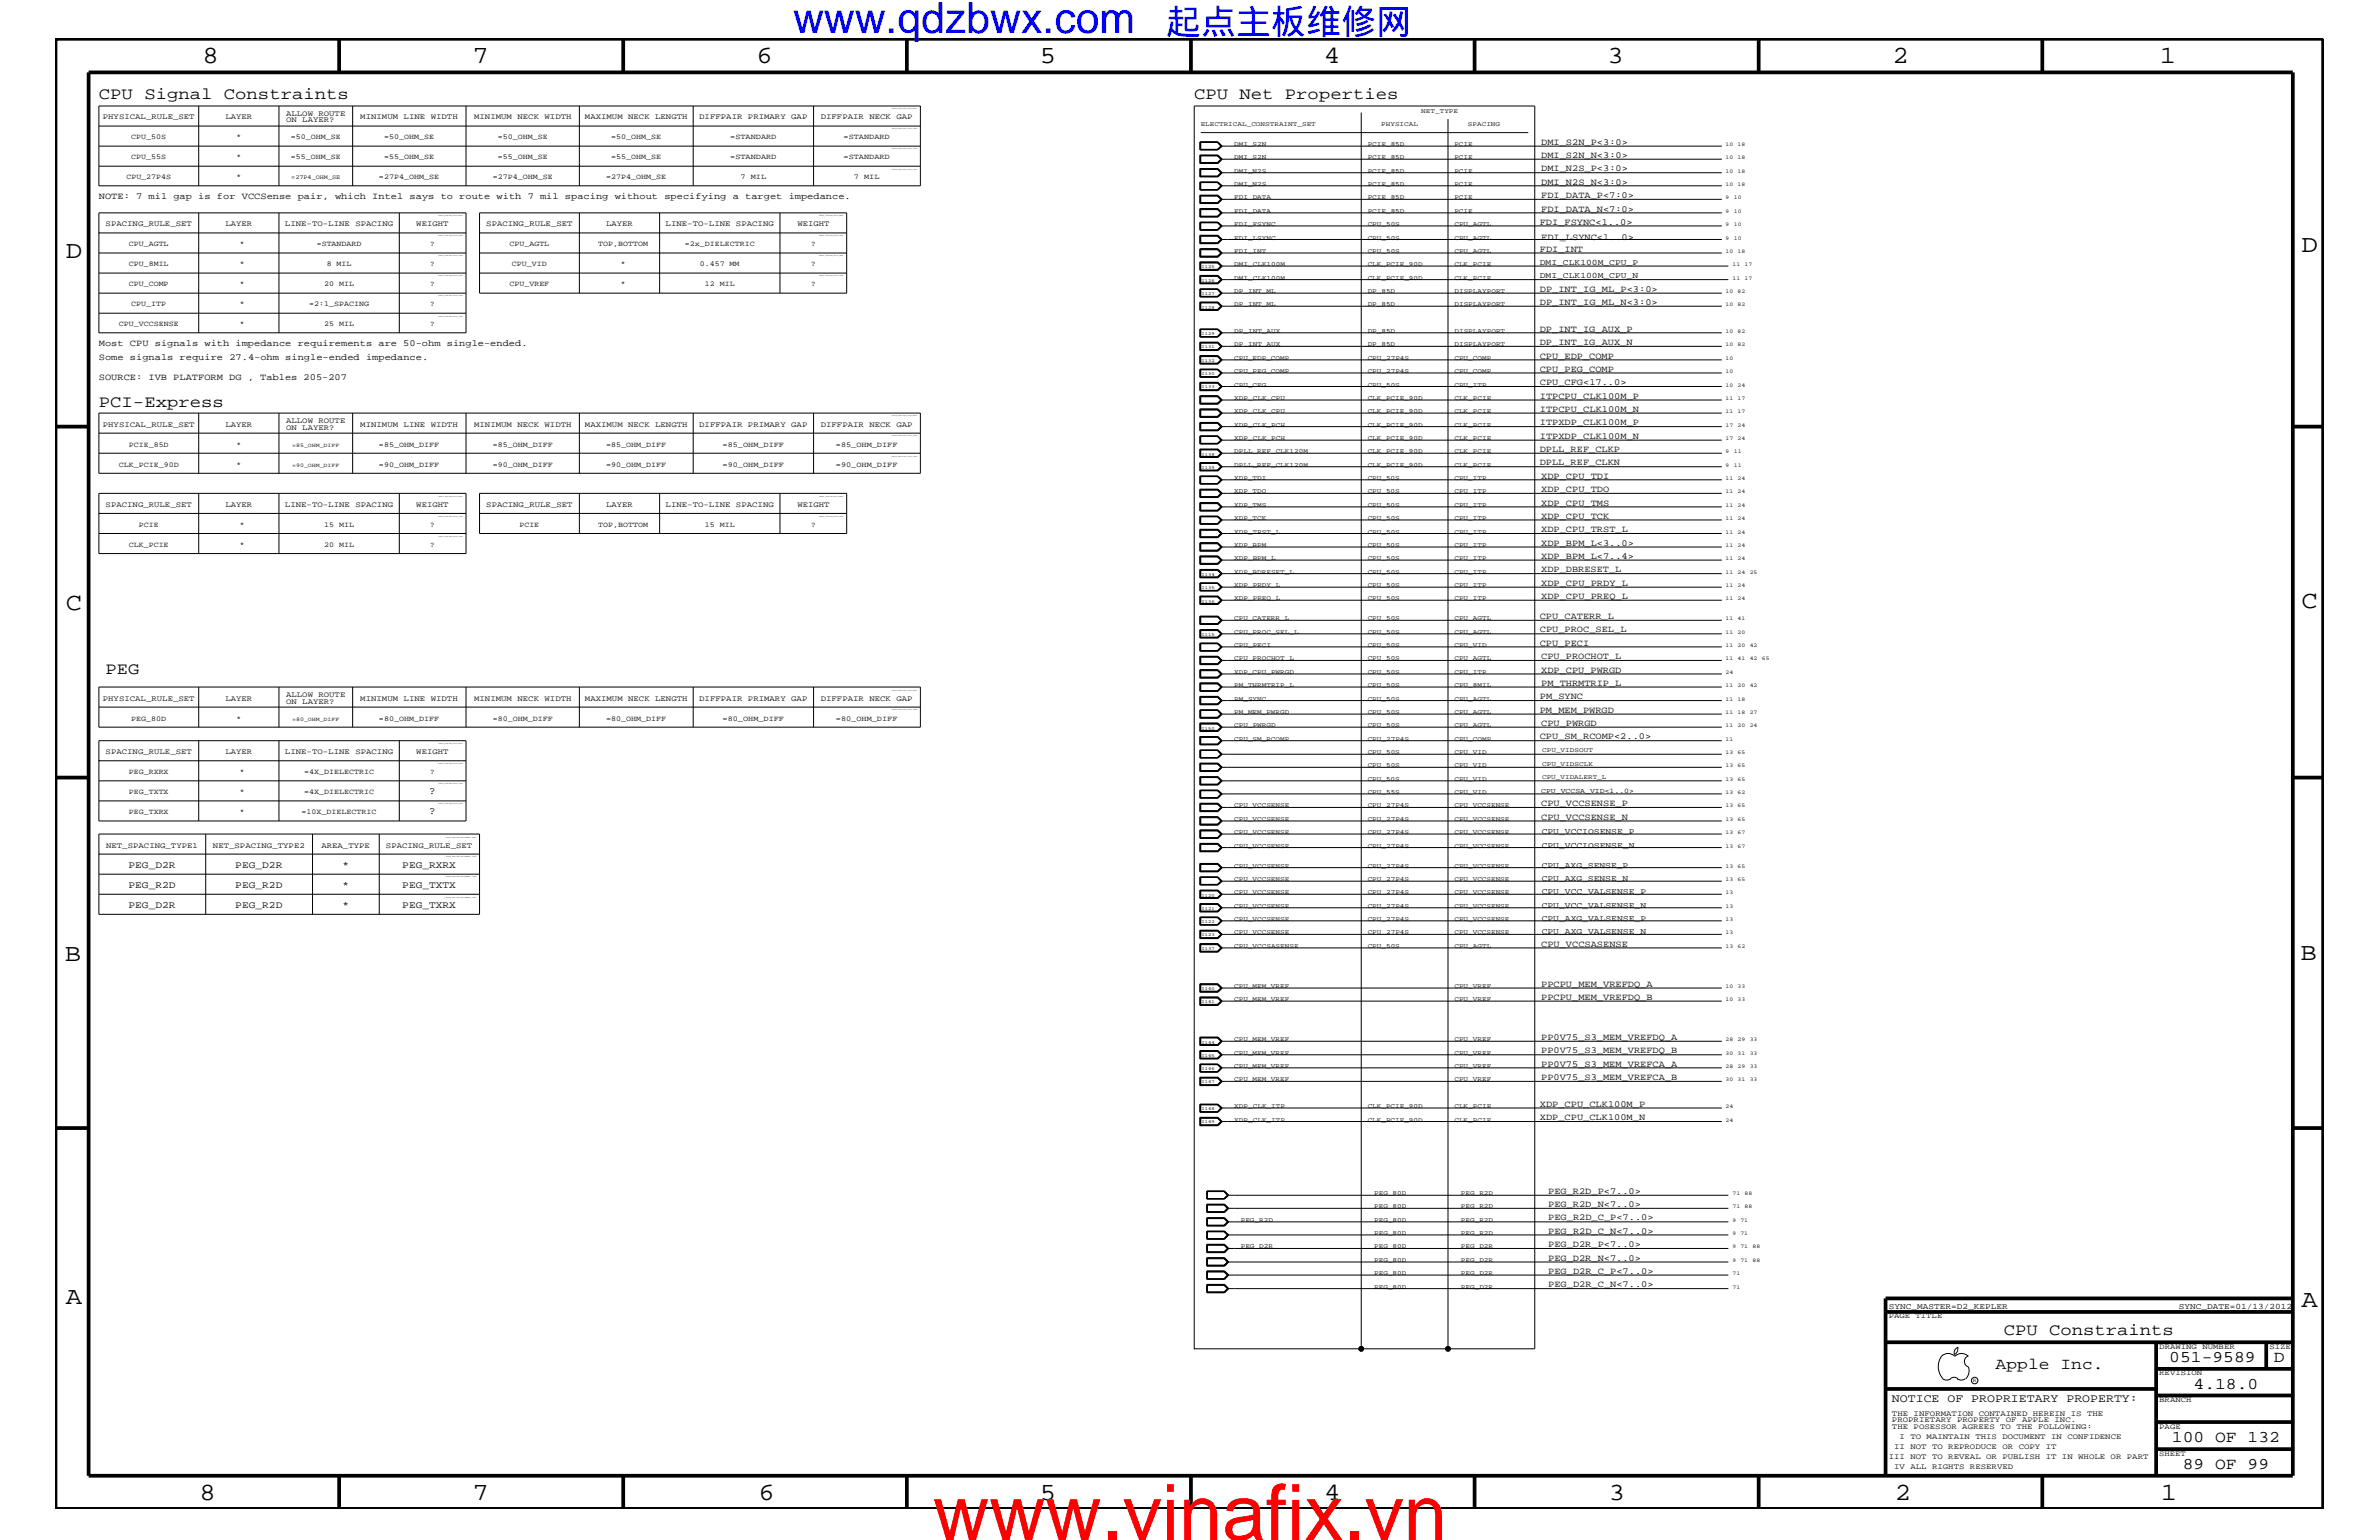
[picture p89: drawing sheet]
<svg xmlns="http://www.w3.org/2000/svg" width="432mm" height="279mm" viewBox="0 0 432 279" stroke-linecap="round" stroke-linejoin="round" font-family="sans-serif">
<defs><g id="words">
<text font-size="14.1" fill="#f00" x="169.3" y="279.4">www.vinafix.vn</text>
<text font-size="7.8" fill="#00f" x="143.9" y="6">www.qdzbwx.com</text>
<text font-size="6.3" fill="#00f" x="211.7" y="6.2">起点主板维修网</text>
<g font-size="4.5">
<text x="36.7" y="11.5">8</text>
<text x="85.8" y="11.5">7</text>
<text x="137.3" y="11.5">6</text>
<text x="188.7" y="11.5">5</text>
<text x="240.3" y="11.5">4</text>
<text x="291.8" y="11.5">3</text>
<text x="343.5" y="11.5">2</text>
<text x="392" y="11.5">1</text>
<text x="11.9" y="46.8">D</text>
<text x="417.7" y="45.7">D</text>
<text x="11.9" y="110.6">C</text>
<text x="417.7" y="110.3">C</text>
<text x="11.8" y="174.3">B</text>
<text x="417.6" y="174.2">B</text>
<text x="11.9" y="236.7">A</text>
<text x="417.7" y="237.1">A</text>
<text x="36.2" y="272.1">8</text>
<text x="85.8" y="272.1">7</text>
<text x="137.7" y="272.1">6</text>
<text x="188.7" y="272.1">5</text>
<text x="240.4" y="272.1">4</text>
<text x="292" y="272.1">3</text>
<text x="343.9" y="272.1">2</text>
<text x="392.2" y="272.1">1</text>
</g>
<g font-size="3">
<text x="17.9" y="18">CPU Signal Constraints</text>
<text x="216.7" y="18">CPU Net Properties</text>
<text x="17.9" y="73.8">PCI-Express</text>
<text x="19.1" y="122.3">PEG</text>
<text x="363.7" y="242.3">CPU Constraints</text>
<text x="362.2" y="248.4">Apple Inc.</text>
<text x="393.7" y="247.1">051-9589</text>
<text x="398.1" y="252">4.18.0</text>
<text x="412.7" y="247.1">D</text>
<text x="394.2" y="261.6">100 OF 132</text>
<text x="396.2" y="266.6">89 OF 99</text>
</g>
<text font-size="2.1" x="343.4" y="254.4">NOTICE OF PROPRIETARY PROPERTY:</text>
<g font-size="1.9">
<text x="77.9" y="144">?</text>
<text x="77.9" y="147.7">?</text>
</g>
<g font-size="1.8">
<text x="23.3" y="161.1">PEG_R2D</text>
<text x="23.3" y="157.4">PEG_D2R</text>
<text x="42.7" y="161.1">PEG_R2D</text>
<text x="42.7" y="157.4">PEG_D2R</text>
<text x="62.1" y="161.1">*</text>
<text x="62.1" y="157.4">*</text>
<text x="73" y="161.1">PEG_TXTX</text>
<text x="73" y="157.4">PEG_RXRX</text>
<text x="23.3" y="164.7">PEG_D2R</text>
<text x="42.7" y="164.7">PEG_R2D</text>
<text x="62.1" y="164.7">*</text>
<text x="73" y="164.7">PEG_TXRX</text>
</g>
<g font-size="1.7">
<text x="279.7" y="26.3">DMI_S2N_P&lt;3:0&gt;</text>
<text x="279.7" y="28.6">DMI_S2N_N&lt;3:0&gt;</text>
<text x="279.7" y="35.9">FDI_DATA_P&lt;7:0&gt;</text>
<text x="279.7" y="33.6">DMI_N2S_N&lt;3:0&gt;</text>
<text x="279.7" y="31.1">DMI_N2S_P&lt;3:0&gt;</text>
<text x="17.9" y="36.2">NOTE: 7 mil gap is for VCCSense pair, which Intel says to route with 7 mil spacing without specifying a target impedance.</text>
<text x="279.5" y="40.8">FDI_FSYNC&lt;1..0&gt;</text>
<text x="279.7" y="38.4">FDI_DATA_N&lt;7:0&gt;</text>
<text x="279.5" y="45.7">FDI_INT</text>
<text x="279.7" y="43.5">FDI_LSYNC&lt;1..0&gt;</text>
<text x="279.5" y="52.9">DP_INT_IG_ML_P&lt;3:0&gt;</text>
<text x="279.5" y="55.3">DP_INT_IG_ML_N&lt;3:0&gt;</text>
<text x="17.9" y="65.3">Some signals require 27.4-ohm single-ended impedance.</text>
<text x="17.9" y="62.9">Most CPU signals with impedance requirements are 50-ohm single-ended.</text>
<text x="279.5" y="65.1">CPU_EDP_COMP</text>
<text x="279.5" y="62.6">DP_INT_IG_AUX_N</text>
<text x="279.5" y="60.2">DP_INT_IG_AUX_P</text>
<text x="17.9" y="68.9">SOURCE: IVB PLATFORM DG , Tables 205-207</text>
<text x="279.5" y="69.9">CPU_CFG&lt;17..0&gt;</text>
<text x="279.5" y="67.5">CPU_PEG_COMP</text>
<text x="279.5" y="74.7">ITPCPU_CLK100M_N</text>
<text x="279.5" y="72.3">ITPCPU_CLK100M_P</text>
<text x="279.5" y="77.2">ITPXDP_CLK100M_P</text>
<text x="279.5" y="82">DPLL_REF_CLKP</text>
<text x="279.5" y="79.6">ITPXDP_CLK100M_N</text>
<text x="279.5" y="84.4">DPLL_REF_CLKN</text>
<text x="279.7" y="86.9">XDP_CPU_TDI</text>
<text x="279.7" y="89.3">XDP_CPU_TDO</text>
<text x="279.7" y="91.7">XDP_CPU_TMS</text>
<text x="279.7" y="94.2">XDP_CPU_TCK</text>
<text x="279.7" y="101.4">XDP_BPM_L&lt;7..4&gt;</text>
<text x="279.7" y="96.5">XDP_CPU_TRST_L</text>
<text x="279.7" y="99">XDP_BPM_L&lt;3..0&gt;</text>
<text x="279.7" y="106.3">XDP_CPU_PRDY_L</text>
<text x="279.7" y="103.8">XDP_DBRESET_L</text>
<text x="279.5" y="112.3">CPU_CATERR_L</text>
<text x="279.7" y="108.7">XDP_CPU_PREQ_L</text>
<text x="279.5" y="117.2">CPU_PECI</text>
<text x="279.5" y="114.8">CPU_PROC_SEL_L</text>
<text x="279.7" y="119.6">CPU_PROCHOT_L</text>
<text x="279.7" y="122">XDP_CPU_PWRGD</text>
<text x="279.7" y="124.4">PM_THRMTRIP_L</text>
<text x="279.5" y="129.3">PM_MEM_PWRGD</text>
<text x="279.5" y="126.9">PM_SYNC</text>
<text x="279.7" y="131.7">CPU_PWRGD</text>
<text x="279.5" y="134.1">CPU_SM_RCOMP&lt;2..0&gt;</text>
<text x="279.7" y="146.2">CPU_VCCSENSE_P</text>
<text x="279.7" y="148.7">CPU_VCCSENSE_N</text>
<text x="279.7" y="171.7">CPU_VCCSASENSE</text>
<text x="279.7" y="179">PPCPU_MEM_VREFDQ_A</text>
<text x="279.7" y="181.4">PPCPU_MEM_VREFDQ_B</text>
<text x="279.7" y="188.7">PP0V75_S3_MEM_VREFDQ_A</text>
<text x="279.7" y="191.1">PP0V75_S3_MEM_VREFDQ_B</text>
<text x="279.7" y="193.6">PP0V75_S3_MEM_VREFCA_A</text>
<text x="279.7" y="195.9">PP0V75_S3_MEM_VREFCA_B</text>
<text x="279.5" y="203.2">XDP_CPU_CLK100M_N</text>
<text x="279.5" y="200.9">XDP_CPU_CLK100M_P</text>
<text x="281" y="216.6">PEG_R2D_P&lt;7..0&gt;</text>
<text x="281" y="219">PEG_R2D_N&lt;7..0&gt;</text>
<text x="281" y="221.4">PEG_R2D_C_P&lt;7..0&gt;</text>
<text x="281" y="223.9">PEG_R2D_C_N&lt;7..0&gt;</text>
<text x="281" y="226.3">PEG_D2R_P&lt;7..0&gt;</text>
<text x="281" y="231.1">PEG_D2R_C_P&lt;7..0&gt;</text>
<text x="281" y="233.5">PEG_D2R_C_N&lt;7..0&gt;</text>
<text x="281" y="228.7">PEG_D2R_N&lt;7..0&gt;</text>
</g>
<g font-size="1.5">
<text x="279.5" y="48">DMI_CLK100M_CPU_P</text>
<text x="279.5" y="50.5">DMI_CLK100M_CPU_N</text>
<text x="279.8" y="153.8">CPU_VCCIOSENSE_N</text>
<text x="279.8" y="151.3">CPU_VCCIOSENSE_P</text>
<text x="279.8" y="159.9">CPU_AXG_SENSE_N</text>
<text x="279.8" y="157.4">CPU_AXG_SENSE_P</text>
<text x="279.8" y="164.7">CPU_VCC_VALSENSE_N</text>
<text x="279.8" y="167.1">CPU_AXG_VALSENSE_P</text>
<text x="279.8" y="162.2">CPU_VCC_VALSENSE_P</text>
<text x="279.8" y="169.5">CPU_AXG_VALSENSE_N</text>
<text x="342.8" y="237.4">SYNC_MASTER=D2_KEPLER</text>
<text x="395.5" y="237.4">SYNC_DATE=01/13/2012</text>
</g>
<g font-size="1.4">
<text x="18.7" y="21.6">PHYSICAL_RULE_SET</text>
<text x="40.9" y="21.6">LAYER</text>
<text x="51.9" y="21">ALLOW ROUTE</text>
<text x="51.9" y="22.2">ON LAYER?</text>
<text x="65.4" y="21.6">MINIMUM LINE WIDTH</text>
<text x="86.1" y="21.6">MINIMUM NECK WIDTH</text>
<text x="106.2" y="21.6">MAXIMUM NECK LENGTH</text>
<text x="126.9" y="21.6">DIFFPAIR PRIMARY GAP</text>
<text x="149" y="21.6">DIFFPAIR NECK GAP</text>
<text x="23.8" y="25.3">CPU_50S</text>
<text x="23.8" y="28.9">CPU_55S</text>
<text x="42.9" y="25.3">*</text>
<text x="42.9" y="28.9">*</text>
<text x="52.8" y="25.3">=50_OHM_SE</text>
<text x="52.8" y="28.9">=55_OHM_SE</text>
<text x="69.7" y="25.3">=50_OHM_SE</text>
<text x="69.7" y="28.9">=55_OHM_SE</text>
<text x="90.4" y="25.3">=50_OHM_SE</text>
<text x="90.4" y="28.9">=55_OHM_SE</text>
<text x="111" y="25.3">=50_OHM_SE</text>
<text x="111" y="28.9">=55_OHM_SE</text>
<text x="132.5" y="25.3">=STANDARD</text>
<text x="132.5" y="28.9">=STANDARD</text>
<text x="153.1" y="25.3">=STANDARD</text>
<text x="153.1" y="28.9">=STANDARD</text>
<text x="22.9" y="32.5">CPU_27P4S</text>
<text x="42.9" y="32.5">*</text>
<text x="68.8" y="32.5">=27P4_OHM_SE</text>
<text x="89.4" y="32.5">=27P4_OHM_SE</text>
<text x="110" y="32.5">=27P4_OHM_SE</text>
<text x="134.4" y="32.5">7 MIL</text>
<text x="155" y="32.5">7 MIL</text>
<text x="19.2" y="41">SPACING_RULE_SET</text>
<text x="40.9" y="41">LAYER</text>
<text x="51.7" y="41">LINE-TO-LINE SPACING</text>
<text x="75.6" y="41">WEIGHT</text>
<text x="88.3" y="41">SPACING_RULE_SET</text>
<text x="110" y="41">LAYER</text>
<text x="120.8" y="41">LINE-TO-LINE SPACING</text>
<text x="144.7" y="41">WEIGHT</text>
<text x="23.4" y="44.6">CPU_AGTL</text>
<text x="43.5" y="44.6">*</text>
<text x="57.5" y="44.6">=STANDARD</text>
<text x="78.1" y="44.6">?</text>
<text x="92.5" y="44.6">CPU_AGTL</text>
<text x="108.6" y="44.6">TOP,BOTTOM</text>
<text x="124.3" y="44.6">=2x_DIELECTRIC</text>
<text x="147.2" y="44.6">?</text>
<text x="23.4" y="51.9">CPU_COMP</text>
<text x="23.4" y="48.3">CPU_8MIL</text>
<text x="43.5" y="48.3">*</text>
<text x="43.5" y="51.9">*</text>
<text x="58.8" y="51.9">20 MIL</text>
<text x="59.3" y="48.3">8 MIL</text>
<text x="78.1" y="51.9">?</text>
<text x="78.1" y="48.3">?</text>
<text x="92.5" y="51.9">CPU_VREF</text>
<text x="92.9" y="48.3">CPU_VID</text>
<text x="112.7" y="51.9">*</text>
<text x="112.7" y="48.3">*</text>
<text x="127" y="48.3">0.457 MM</text>
<text x="127.9" y="51.9">12 MIL</text>
<text x="147.2" y="51.9">?</text>
<text x="147.2" y="48.3">?</text>
<text x="21.5" y="59.2">CPU_VCCSENSE</text>
<text x="23.8" y="55.6">CPU_ITP</text>
<text x="43.5" y="55.6">*</text>
<text x="43.5" y="59.2">*</text>
<text x="56.1" y="55.6">=2:1_SPACING</text>
<text x="58.8" y="59.2">25 MIL</text>
<text x="78.1" y="55.6">?</text>
<text x="78.1" y="59.2">?</text>
<text x="18.7" y="77.4">PHYSICAL_RULE_SET</text>
<text x="40.9" y="77.4">LAYER</text>
<text x="51.9" y="76.8">ALLOW ROUTE</text>
<text x="65.4" y="77.4">MINIMUM LINE WIDTH</text>
<text x="86.1" y="77.4">MINIMUM NECK WIDTH</text>
<text x="106.2" y="77.4">MAXIMUM NECK LENGTH</text>
<text x="126.9" y="77.4">DIFFPAIR PRIMARY GAP</text>
<text x="149" y="77.4">DIFFPAIR NECK GAP</text>
<text x="23.4" y="81.1">PCIE_85D</text>
<text x="42.9" y="81.1">*</text>
<text x="51.9" y="78">ON LAYER?</text>
<text x="68.8" y="81.1">=85_OHM_DIFF</text>
<text x="89.4" y="81.1">=85_OHM_DIFF</text>
<text x="110" y="81.1">=85_OHM_DIFF</text>
<text x="131.1" y="81.1">=85_OHM_DIFF</text>
<text x="151.7" y="81.1">=85_OHM_DIFF</text>
<text x="21.5" y="84.7">CLK_PCIE_90D</text>
<text x="42.9" y="84.7">*</text>
<text x="68.8" y="84.7">=90_OHM_DIFF</text>
<text x="89.4" y="84.7">=90_OHM_DIFF</text>
<text x="110" y="84.7">=90_OHM_DIFF</text>
<text x="131.1" y="84.7">=90_OHM_DIFF</text>
<text x="151.7" y="84.7">=90_OHM_DIFF</text>
<text x="19.2" y="92">SPACING_RULE_SET</text>
<text x="25.2" y="95.6">PCIE</text>
<text x="40.9" y="92">LAYER</text>
<text x="43.5" y="95.6">*</text>
<text x="51.7" y="92">LINE-TO-LINE SPACING</text>
<text x="58.8" y="95.6">15 MIL</text>
<text x="75.6" y="92">WEIGHT</text>
<text x="78.1" y="95.6">?</text>
<text x="88.3" y="92">SPACING_RULE_SET</text>
<text x="94.3" y="95.6">PCIE</text>
<text x="108.6" y="95.6">TOP,BOTTOM</text>
<text x="110" y="92">LAYER</text>
<text x="120.8" y="92">LINE-TO-LINE SPACING</text>
<text x="127.9" y="95.6">15 MIL</text>
<text x="144.7" y="92">WEIGHT</text>
<text x="147.2" y="95.6">?</text>
<text x="23.4" y="99.3">CLK_PCIE</text>
<text x="43.5" y="99.3">*</text>
<text x="58.8" y="99.3">20 MIL</text>
<text x="78.1" y="99.3">?</text>
<text x="18.7" y="127.1">PHYSICAL_RULE_SET</text>
<text x="23.8" y="130.8">PEG_80D</text>
<text x="40.9" y="127.1">LAYER</text>
<text x="42.9" y="130.8">*</text>
<text x="51.9" y="126.5">ALLOW ROUTE</text>
<text x="51.9" y="127.7">ON LAYER?</text>
<text x="65.4" y="127.1">MINIMUM LINE WIDTH</text>
<text x="68.8" y="130.8">=80_OHM_DIFF</text>
<text x="86.1" y="127.1">MINIMUM NECK WIDTH</text>
<text x="89.4" y="130.8">=80_OHM_DIFF</text>
<text x="106.2" y="127.1">MAXIMUM NECK LENGTH</text>
<text x="110" y="130.8">=80_OHM_DIFF</text>
<text x="126.9" y="127.1">DIFFPAIR PRIMARY GAP</text>
<text x="131.1" y="130.8">=80_OHM_DIFF</text>
<text x="149" y="127.1">DIFFPAIR NECK GAP</text>
<text x="151.7" y="130.8">=80_OHM_DIFF</text>
<text x="19.2" y="136.8">SPACING_RULE_SET</text>
<text x="40.9" y="136.8">LAYER</text>
<text x="51.7" y="136.8">LINE-TO-LINE SPACING</text>
<text x="75.6" y="136.8">WEIGHT</text>
<text x="23.4" y="140.4">PEG_RXRX</text>
<text x="43.5" y="140.4">*</text>
<text x="55.2" y="140.4">=4X_DIELECTRIC</text>
<text x="78.1" y="140.4">?</text>
<text x="23.4" y="144">PEG_TXTX</text>
<text x="23.4" y="147.7">PEG_TXRX</text>
<text x="43.5" y="144">*</text>
<text x="43.5" y="147.7">*</text>
<text x="54.7" y="147.7">=10X_DIELECTRIC</text>
<text x="55.2" y="144">=4X_DIELECTRIC</text>
<text x="19.3" y="153.8">NET_SPACING_TYPE1</text>
<text x="38.6" y="153.8">NET_SPACING_TYPE2</text>
<text x="58.3" y="153.8">AREA_TYPE</text>
<text x="70.1" y="153.8">SPACING_RULE_SET</text>
<text x="342.8" y="239.2">PAGE TITLE</text>
<text x="391.9" y="244.7">DRAWING NUMBER</text>
<text x="411.9" y="244.7">SIZE</text>
<text x="391.9" y="249.5">REVISION</text>
<text x="343.4" y="256.8">THE INFORMATION CONTAINED HEREIN IS THE</text>
<text x="391.9" y="254.4">BRANCH</text>
<text x="343.4" y="258">PROPRIETARY PROPERTY OF APPLE INC.</text>
<text x="343.4" y="259.3">THE POSESSOR AGREES TO THE FOLLOWING:</text>
<text x="343.8" y="262.9">II NOT TO REPRODUCE OR COPY IT</text>
<text x="344.8" y="261.1">I TO MAINTAIN THIS DOCUMENT IN CONFIDENCE</text>
<text x="391.9" y="259.3">PAGE</text>
<text x="342.8" y="264.7">III NOT TO REVEAL OR PUBLISH IT IN WHOLE OR PART</text>
<text x="343.8" y="266.6">IV ALL RIGHTS RESERVED</text>
<text x="391.9" y="264.1">SHEET</text>
</g>
<text font-size="1.3" x="279.7" y="143.9">CPU_VCCSA_VID&lt;1..0&gt;</text>
<g font-size="1.2">
<text x="217.9" y="22.9">ELECTRICAL_CONSTRAINT_SET</text>
<text x="250.7" y="22.9">PHYSICAL</text>
<text x="258" y="20.4">NET_TYPE</text>
<text x="266.4" y="22.9">SPACING</text>
<text x="224" y="26.5">DMI_S2N</text>
<text x="224" y="28.9">DMI_S2N</text>
<text x="248.2" y="26.5">PCIE_85D</text>
<text x="248.2" y="28.9">PCIE_85D</text>
<text x="264" y="26.5">PCIE</text>
<text x="264" y="28.9">PCIE</text>
<text x="224" y="33.7">DMI_N2S</text>
<text x="224" y="31.4">DMI_N2S</text>
<text x="248.2" y="33.7">PCIE_85D</text>
<text x="248.2" y="31.4">PCIE_85D</text>
<text x="264" y="33.7">PCIE</text>
<text x="264" y="31.4">PCIE</text>
<text x="224" y="36.2">FDI_DATA</text>
<text x="224" y="41">FDI_FSYNC</text>
<text x="224" y="38.6">FDI_DATA</text>
<text x="248.2" y="36.2">PCIE_85D</text>
<text x="248.2" y="38.6">PCIE_85D</text>
<text x="248.2" y="41">CPU_50S</text>
<text x="264" y="36.2">PCIE</text>
<text x="264" y="38.6">PCIE</text>
<text x="264" y="41">CPU_AGTL</text>
<text x="224" y="45.9">FDI_INT</text>
<text x="224" y="43.5">FDI_LSYNC</text>
<text x="248.2" y="45.9">CPU_50S</text>
<text x="248.2" y="43.5">CPU_50S</text>
<text x="264" y="45.9">CPU_AGTL</text>
<text x="264" y="43.5">CPU_AGTL</text>
<text x="224" y="53.2">DP_INT_ML</text>
<text x="224" y="48.3">DMI_CLK100M</text>
<text x="224" y="50.7">DMI_CLK100M</text>
<text x="248.2" y="53.2">DP_85D</text>
<text x="248.2" y="48.3">CLK_PCIE_90D</text>
<text x="248.2" y="50.7">CLK_PCIE_90D</text>
<text x="264" y="53.2">DISPLAYPORT</text>
<text x="264" y="48.3">CLK_PCIE</text>
<text x="264" y="50.7">CLK_PCIE</text>
<text x="224" y="55.6">DP_INT_ML</text>
<text x="248.2" y="55.6">DP_85D</text>
<text x="264" y="55.6">DISPLAYPORT</text>
<text x="224" y="65.3">CPU_EDP_COMP</text>
<text x="224" y="62.9">DP_INT_AUX</text>
<text x="224" y="60.4">DP_INT_AUX</text>
<text x="248.2" y="65.3">CPU_27P4S</text>
<text x="248.2" y="62.9">DP_85D</text>
<text x="248.2" y="60.4">DP_85D</text>
<text x="264" y="65.3">CPU_COMP</text>
<text x="264" y="62.9">DISPLAYPORT</text>
<text x="264" y="60.4">DISPLAYPORT</text>
<text x="224" y="67.7">CPU_PEG_COMP</text>
<text x="224" y="70.1">CPU_CFG</text>
<text x="248.2" y="70.1">CPU_50S</text>
<text x="248.2" y="67.7">CPU_27P4S</text>
<text x="264" y="70.1">CPU_ITP</text>
<text x="264" y="67.7">CPU_COMP</text>
<text x="224" y="75">XDP_CLK_CPU</text>
<text x="224" y="72.6">XDP_CLK_CPU</text>
<text x="224" y="77.4">XDP_CLK_PCH</text>
<text x="248.2" y="75">CLK_PCIE_90D</text>
<text x="248.2" y="72.6">CLK_PCIE_90D</text>
<text x="248.2" y="77.4">CLK_PCIE_90D</text>
<text x="264" y="75">CLK_PCIE</text>
<text x="264" y="72.6">CLK_PCIE</text>
<text x="264" y="77.4">CLK_PCIE</text>
<text x="224" y="82.2">DPLL_REF_CLK120M</text>
<text x="224" y="79.9">XDP_CLK_PCH</text>
<text x="248.2" y="82.2">CLK_PCIE_90D</text>
<text x="248.2" y="79.9">CLK_PCIE_90D</text>
<text x="264" y="82.2">CLK_PCIE</text>
<text x="264" y="79.9">CLK_PCIE</text>
<text x="224" y="87.1">XDP_TDI</text>
<text x="224" y="89.5">XDP_TDO</text>
<text x="224" y="84.7">DPLL_REF_CLK120M</text>
<text x="248.2" y="87.1">CPU_50S</text>
<text x="248.2" y="89.5">CPU_50S</text>
<text x="248.2" y="84.7">CLK_PCIE_90D</text>
<text x="264" y="84.7">CLK_PCIE</text>
<text x="264" y="89.5">CPU_ITP</text>
<text x="264" y="87.1">CPU_ITP</text>
<text x="224" y="92">XDP_TMS</text>
<text x="224" y="94.3">XDP_TCK</text>
<text x="248.2" y="92">CPU_50S</text>
<text x="248.2" y="94.3">CPU_50S</text>
<text x="264" y="94.3">CPU_ITP</text>
<text x="264" y="92">CPU_ITP</text>
<text x="224" y="101.6">XDP_BPM_L</text>
<text x="224" y="96.8">XDP_TRST_L</text>
<text x="224" y="99.3">XDP_BPM</text>
<text x="248.2" y="99.3">CPU_50S</text>
<text x="248.2" y="101.6">CPU_50S</text>
<text x="248.2" y="96.8">CPU_50S</text>
<text x="264" y="96.8">CPU_ITP</text>
<text x="264" y="99.3">CPU_ITP</text>
<text x="264" y="101.6">CPU_ITP</text>
<text x="224" y="106.5">XDP_PRDY_L</text>
<text x="224" y="104.1">XDP_BDRESET_L</text>
<text x="248.2" y="106.5">CPU_50S</text>
<text x="248.2" y="104.1">CPU_50S</text>
<text x="264" y="106.5">CPU_ITP</text>
<text x="264" y="104.1">CPU_ITP</text>
<text x="224" y="108.9">XDP_PREQ_L</text>
<text x="224" y="112.6">CPU_CATERR_L</text>
<text x="248.2" y="108.9">CPU_50S</text>
<text x="248.2" y="112.6">CPU_50S</text>
<text x="264" y="108.9">CPU_ITP</text>
<text x="264" y="112.6">CPU_AGTL</text>
<text x="224" y="119.8">CPU_PROCHOT_L</text>
<text x="224" y="117.4">CPU_PECI</text>
<text x="224" y="115">CPU_PROC_SEL_L</text>
<text x="248.2" y="119.8">CPU_50S</text>
<text x="248.2" y="115">CPU_50S</text>
<text x="248.2" y="117.4">CPU_50S</text>
<text x="264" y="119.8">CPU_AGTL</text>
<text x="264" y="117.4">CPU_VID</text>
<text x="264" y="115">CPU_AGTL</text>
<text x="224" y="122.3">XDP_CPU_PWRGD</text>
<text x="224" y="124.7">PM_THRMTRIP_L</text>
<text x="248.2" y="122.3">CPU_50S</text>
<text x="248.2" y="124.7">CPU_50S</text>
<text x="264" y="122.3">CPU_ITP</text>
<text x="264" y="124.7">CPU_8MIL</text>
<text x="224" y="131.9">CPU_PWRGD</text>
<text x="224" y="129.6">PM_MEM_PWRGD</text>
<text x="224" y="127.1">PM_SYNC</text>
<text x="248.2" y="131.9">CPU_50S</text>
<text x="248.2" y="129.6">CPU_50S</text>
<text x="248.2" y="127.1">CPU_50S</text>
<text x="264" y="131.9">CPU_AGTL</text>
<text x="264" y="129.6">CPU_AGTL</text>
<text x="264" y="127.1">CPU_AGTL</text>
<text x="224" y="134.4">CPU_SM_RCOMP</text>
<text x="248.2" y="136.8">CPU_50S</text>
<text x="248.2" y="134.4">CPU_27P4S</text>
<text x="264" y="136.8">CPU_VID</text>
<text x="264" y="134.4">CPU_COMP</text>
<text x="279.9" y="136.5">CPU_VIDSOUT</text>
<text x="248.2" y="141.7">CPU_50S</text>
<text x="248.2" y="139.2">CPU_50S</text>
<text x="264" y="141.7">CPU_VID</text>
<text x="264" y="139.2">CPU_VID</text>
<text x="279.9" y="141.3">CPU_VIDALERT_L</text>
<text x="279.9" y="139">CPU_VIDSCLK</text>
<text x="224" y="146.5">CPU_VCCSENSE</text>
<text x="224" y="149">CPU_VCCSENSE</text>
<text x="248.2" y="146.5">CPU_27P4S</text>
<text x="248.2" y="149">CPU_27P4S</text>
<text x="248.2" y="144">CPU_55S</text>
<text x="264" y="144">CPU_VID</text>
<text x="264" y="146.5">CPU_VCCSENSE</text>
<text x="264" y="149">CPU_VCCSENSE</text>
<text x="224" y="153.8">CPU_VCCSENSE</text>
<text x="224" y="151.3">CPU_VCCSENSE</text>
<text x="248.2" y="153.8">CPU_27P4S</text>
<text x="248.2" y="151.3">CPU_27P4S</text>
<text x="264" y="153.8">CPU_VCCSENSE</text>
<text x="264" y="151.3">CPU_VCCSENSE</text>
<text x="224" y="159.9">CPU_VCCSENSE</text>
<text x="224" y="157.4">CPU_VCCSENSE</text>
<text x="248.2" y="159.9">CPU_27P4S</text>
<text x="248.2" y="157.4">CPU_27P4S</text>
<text x="264" y="159.9">CPU_VCCSENSE</text>
<text x="264" y="157.4">CPU_VCCSENSE</text>
<text x="224" y="164.7">CPU_VCCSENSE</text>
<text x="224" y="167.1">CPU_VCCSENSE</text>
<text x="224" y="162.2">CPU_VCCSENSE</text>
<text x="248.2" y="164.7">CPU_27P4S</text>
<text x="248.2" y="167.1">CPU_27P4S</text>
<text x="248.2" y="162.2">CPU_27P4S</text>
<text x="264" y="164.7">CPU_VCCSENSE</text>
<text x="264" y="167.1">CPU_VCCSENSE</text>
<text x="264" y="162.2">CPU_VCCSENSE</text>
<text x="224" y="169.5">CPU_VCCSENSE</text>
<text x="224" y="172">CPU_VCCSASENSE</text>
<text x="248.2" y="172">CPU_50S</text>
<text x="248.2" y="169.5">CPU_27P4S</text>
<text x="264" y="172">CPU_AGTL</text>
<text x="264" y="169.5">CPU_VCCSENSE</text>
<text x="224" y="179.3">CPU_MEM_VREF</text>
<text x="264" y="179.3">CPU_VREF</text>
<text x="224" y="181.6">CPU_MEM_VREF</text>
<text x="264" y="181.6">CPU_VREF</text>
<text x="224" y="188.9">CPU_MEM_VREF</text>
<text x="224" y="191.4">CPU_MEM_VREF</text>
<text x="264" y="188.9">CPU_VREF</text>
<text x="264" y="191.4">CPU_VREF</text>
<text x="224" y="193.7">CPU_MEM_VREF</text>
<text x="224" y="196.2">CPU_MEM_VREF</text>
<text x="264" y="193.7">CPU_VREF</text>
<text x="264" y="196.2">CPU_VREF</text>
<text x="224" y="203.5">XDP_CLK_ITP</text>
<text x="224" y="201">XDP_CLK_ITP</text>
<text x="248.2" y="203.5">CLK_PCIE_90D</text>
<text x="248.2" y="201">CLK_PCIE_90D</text>
<text x="264" y="203.5">CLK_PCIE</text>
<text x="264" y="201">CLK_PCIE</text>
<text x="225.2" y="221.7">PEG_R2D</text>
<text x="249.4" y="216.9">PEG_80D</text>
<text x="249.4" y="219.2">PEG_80D</text>
<text x="249.4" y="221.7">PEG_80D</text>
<text x="265.2" y="221.7">PEG_R2D</text>
<text x="265.2" y="216.9">PEG_R2D</text>
<text x="265.2" y="219.2">PEG_R2D</text>
<text x="225.2" y="226.5">PEG_D2R</text>
<text x="249.4" y="224.1">PEG_80D</text>
<text x="249.4" y="226.5">PEG_80D</text>
<text x="265.2" y="224.1">PEG_R2D</text>
<text x="265.2" y="226.5">PEG_D2R</text>
<text x="249.4" y="231.3">PEG_80D</text>
<text x="249.4" y="229">PEG_80D</text>
<text x="249.4" y="233.8">PEG_80D</text>
<text x="265.2" y="231.3">PEG_D2R</text>
<text x="265.2" y="229">PEG_D2R</text>
<text x="265.2" y="233.8">PEG_D2R</text>
</g>
<text font-size="1.1" x="52.9" y="32.5">=27P4_OHM_SE</text>
<g font-size="1">
<text x="313.2" y="26.5">10</text>
<text x="313.2" y="28.9">10</text>
<text x="315.4" y="26.5">18</text>
<text x="315.4" y="28.9">18</text>
<text x="313.2" y="33.7">10</text>
<text x="313.2" y="31.4">10</text>
<text x="315.4" y="33.7">18</text>
<text x="315.4" y="31.4">18</text>
<text x="313.2" y="36.2">9</text>
<text x="313.2" y="38.6">9</text>
<text x="313.2" y="41">9</text>
<text x="314.7" y="36.2">10</text>
<text x="314.7" y="38.6">10</text>
<text x="314.7" y="41">10</text>
<text x="313.2" y="45.9">10</text>
<text x="313.2" y="43.5">9</text>
<text x="314.7" y="43.5">10</text>
<text x="315.4" y="45.9">18</text>
<text x="313.2" y="53.2">10</text>
<text x="314.4" y="48.3">11</text>
<text x="314.4" y="50.7">11</text>
<text x="315.4" y="53.2">82</text>
<text x="316.7" y="48.3">17</text>
<text x="316.7" y="50.7">17</text>
<text x="313.2" y="55.6">10</text>
<text x="315.4" y="55.6">82</text>
<text x="313.2" y="65.3">10</text>
<text x="313.2" y="62.9">10</text>
<text x="313.2" y="60.4">10</text>
<text x="315.4" y="62.9">82</text>
<text x="315.4" y="60.4">82</text>
<text x="313.2" y="70.1">10</text>
<text x="313.2" y="67.7">10</text>
<text x="315.4" y="70.1">24</text>
<text x="313.2" y="72.6">11</text>
<text x="313.2" y="75">11</text>
<text x="313.2" y="77.4">17</text>
<text x="315.4" y="72.6">17</text>
<text x="315.4" y="75">17</text>
<text x="315.4" y="77.4">24</text>
<text x="53" y="81.1">=85_OHM_DIFF</text>
<text x="313.2" y="82.2">9</text>
<text x="313.2" y="79.9">17</text>
<text x="314.7" y="82.2">11</text>
<text x="315.4" y="79.9">24</text>
<text x="53" y="84.7">=90_OHM_DIFF</text>
<text x="313.2" y="89.5">11</text>
<text x="313.2" y="84.7">9</text>
<text x="313.2" y="87.1">11</text>
<text x="314.7" y="84.7">11</text>
<text x="315.4" y="89.5">24</text>
<text x="315.4" y="87.1">24</text>
<text x="313.2" y="92">11</text>
<text x="313.2" y="94.3">11</text>
<text x="315.4" y="92">24</text>
<text x="315.4" y="94.3">24</text>
<text x="313.2" y="101.6">11</text>
<text x="313.2" y="96.8">11</text>
<text x="313.2" y="99.3">11</text>
<text x="315.4" y="101.6">24</text>
<text x="315.4" y="96.8">24</text>
<text x="315.4" y="99.3">24</text>
<text x="313.2" y="106.5">11</text>
<text x="313.2" y="104.1">11</text>
<text x="315.4" y="106.5">24</text>
<text x="315.4" y="104.1">24</text>
<text x="317.6" y="104.1">25</text>
<text x="313.2" y="112.6">11</text>
<text x="313.2" y="108.9">11</text>
<text x="315.4" y="112.6">41</text>
<text x="315.4" y="108.9">24</text>
<text x="313.2" y="115">11</text>
<text x="313.2" y="119.8">11</text>
<text x="313.2" y="117.4">11</text>
<text x="315.4" y="115">20</text>
<text x="315.4" y="119.8">41</text>
<text x="315.4" y="117.4">20</text>
<text x="317.6" y="119.8">42</text>
<text x="317.6" y="117.4">42</text>
<text x="319.8" y="119.8">65</text>
<text x="313.2" y="124.7">11</text>
<text x="313.2" y="122.3">24</text>
<text x="315.4" y="124.7">20</text>
<text x="317.6" y="124.7">42</text>
<text x="53" y="130.8">=80_OHM_DIFF</text>
<text x="313.2" y="131.9">11</text>
<text x="313.2" y="129.6">11</text>
<text x="313.2" y="127.1">11</text>
<text x="315.4" y="131.9">20</text>
<text x="315.4" y="129.6">18</text>
<text x="315.4" y="127.1">18</text>
<text x="317.6" y="131.9">24</text>
<text x="317.6" y="129.6">27</text>
<text x="313.2" y="136.8">13</text>
<text x="313.2" y="134.4">11</text>
<text x="315.4" y="136.8">65</text>
<text x="313.2" y="139.2">13</text>
<text x="313.2" y="141.7">13</text>
<text x="315.4" y="139.2">65</text>
<text x="315.4" y="141.7">65</text>
<text x="313.2" y="146.5">13</text>
<text x="313.2" y="149">13</text>
<text x="313.2" y="144">13</text>
<text x="315.4" y="146.5">65</text>
<text x="315.4" y="149">65</text>
<text x="315.4" y="144">62</text>
<text x="313.2" y="153.8">13</text>
<text x="313.2" y="151.3">13</text>
<text x="315.4" y="153.8">67</text>
<text x="315.4" y="151.3">67</text>
<text x="313.2" y="159.9">13</text>
<text x="313.2" y="157.4">13</text>
<text x="315.4" y="159.9">65</text>
<text x="315.4" y="157.4">65</text>
<text x="313.2" y="164.7">13</text>
<text x="313.2" y="167.1">13</text>
<text x="313.2" y="162.2">13</text>
<text x="313.2" y="172">13</text>
<text x="313.2" y="169.5">13</text>
<text x="315.4" y="172">62</text>
<text x="313.2" y="179.3">10</text>
<text x="315.4" y="179.3">33</text>
<text x="313.2" y="181.6">10</text>
<text x="315.4" y="181.6">33</text>
<text x="313.2" y="188.9">28</text>
<text x="313.2" y="191.4">30</text>
<text x="315.4" y="188.9">29</text>
<text x="315.4" y="191.4">31</text>
<text x="317.6" y="188.9">33</text>
<text x="317.6" y="191.4">33</text>
<text x="313.2" y="193.7">28</text>
<text x="313.2" y="196.2">30</text>
<text x="315.4" y="193.7">29</text>
<text x="315.4" y="196.2">31</text>
<text x="317.6" y="193.7">33</text>
<text x="317.6" y="196.2">33</text>
<text x="313.2" y="201">24</text>
<text x="313.2" y="203.5">24</text>
<text x="314.4" y="216.9">71</text>
<text x="314.4" y="221.7">9</text>
<text x="314.4" y="219.2">71</text>
<text x="315.9" y="221.7">71</text>
<text x="316.7" y="216.9">88</text>
<text x="316.7" y="219.2">88</text>
<text x="314.4" y="224.1">9</text>
<text x="314.4" y="226.5">9</text>
<text x="315.9" y="224.1">71</text>
<text x="315.9" y="226.5">71</text>
<text x="318.1" y="226.5">88</text>
<text x="314.4" y="231.3">71</text>
<text x="314.4" y="233.8">71</text>
<text x="314.4" y="229">9</text>
<text x="315.9" y="229">71</text>
<text x="318.1" y="229">88</text>
<text x="358.1" y="250.7">R</text>
</g>
<g font-size=".8">
<text x="218.1" y="48.7">I125</text>
<text x="218.1" y="51.1">I126</text>
<text x="218.1" y="53.5">I127</text>
<text x="218.1" y="56">I128</text>
<text x="218.1" y="60.8">I129</text>
<text x="218.1" y="63.2">I131</text>
<text x="218.1" y="65.6">I132</text>
<text x="218.1" y="68.1">I130</text>
<text x="218.1" y="70.5">I133</text>
<text x="218.1" y="82.7">I138</text>
<text x="218.1" y="85">I139</text>
<text x="218.1" y="104.4">I134</text>
<text x="218.1" y="106.9">I135</text>
<text x="218.1" y="109.3">I136</text>
<text x="218.1" y="115.3">I115</text>
<text x="218.1" y="132.4">I150</text>
<text x="218.1" y="162.7">I120</text>
<text x="218.1" y="165">I121</text>
<text x="218.1" y="167.5">I122</text>
<text x="218.1" y="169.9">I123</text>
<text x="218.1" y="172.3">I137</text>
<text x="218.1" y="179.6">I140</text>
<text x="218.1" y="182.1">I141</text>
<text x="218.1" y="189.3">I144</text>
<text x="218.1" y="191.7">I145</text>
<text x="218.1" y="194.2">I146</text>
<text x="218.1" y="196.5">I147</text>
<text x="218.1" y="201.5">I148</text>
<text x="218.1" y="203.8">I149</text>
</g>
<g font-size=".3">
<text x="161.9" y="19.8">TABLE_PHYSICAL_RULE_HEAD</text>
<text x="161.9" y="23.5">TABLE_PHYSICAL_RULE_ITEM</text>
<text x="161.9" y="27.1">TABLE_PHYSICAL_RULE_ITEM</text>
<text x="161.9" y="30.8">TABLE_PHYSICAL_RULE_ITEM</text>
<text x="79.6" y="39.2">TABLE_SPACING_RULE_HEAD</text>
<text x="148.7" y="39.2">TABLE_SPACING_RULE_HEAD</text>
<text x="79.6" y="46.5">TABLE_SPACING_RULE_ITEM</text>
<text x="79.6" y="42.9">TABLE_SPACING_RULE_ITEM</text>
<text x="148.7" y="46.5">TABLE_SPACING_RULE_ITEM</text>
<text x="148.7" y="42.9">TABLE_SPACING_RULE_ITEM</text>
<text x="79.6" y="53.8">TABLE_SPACING_RULE_ITEM</text>
<text x="79.6" y="50.2">TABLE_SPACING_RULE_ITEM</text>
<text x="148.7" y="50.2">TABLE_SPACING_RULE_ITEM</text>
<text x="79.6" y="57.4">TABLE_SPACING_RULE_ITEM</text>
<text x="161.9" y="75.6">TABLE_PHYSICAL_RULE_HEAD</text>
<text x="161.9" y="79.2">TABLE_PHYSICAL_RULE_ITEM</text>
<text x="161.9" y="82.8">TABLE_PHYSICAL_RULE_ITEM</text>
<text x="79.6" y="90.1">TABLE_SPACING_RULE_HEAD</text>
<text x="79.6" y="93.8">TABLE_SPACING_RULE_ITEM</text>
<text x="148.7" y="93.8">TABLE_SPACING_RULE_ITEM</text>
<text x="148.7" y="90.1">TABLE_SPACING_RULE_HEAD</text>
<text x="79.6" y="97.4">TABLE_SPACING_RULE_ITEM</text>
<text x="161.9" y="125.3">TABLE_PHYSICAL_RULE_HEAD</text>
<text x="161.9" y="128.9">TABLE_PHYSICAL_RULE_ITEM</text>
<text x="79.6" y="135">TABLE_SPACING_RULE_HEAD</text>
<text x="79.6" y="138.6">TABLE_SPACING_RULE_ITEM</text>
<text x="79.6" y="142.3">TABLE_SPACING_RULE_ITEM</text>
<text x="79.6" y="145.9">TABLE_SPACING_RULE_ITEM</text>
<text x="80.9" y="152">TABLE_SPACING_ASSIGNMENT_HEAD</text>
<text x="80.9" y="155.6">TABLE_SPACING_ASSIGNMENT_ITEM</text>
<text x="80.9" y="159.2">TABLE_SPACING_ASSIGNMENT_ITEM</text>
<text x="80.9" y="162.8">TABLE_SPACING_ASSIGNMENT_ITEM</text>
</g>
</g></defs>
<g fill="none" stroke="#000" stroke-width=".18">
<path d="M17.9 19.2h149.2v14.5h-149.2zM36.1 19.2v14.5M50.6 19.2v14.5M64 19.2v14.5M84.6 19.2v14.5M105.2 19.2v14.5M125.8 19.2v14.5M147.7 19.2v14.5M17.9 26.5h149.2M17.9 22.9h149.2M17.9 30.2h149.2M36.1 38.6v21.8"/>
<path d="M50.6 38.6v21.8M72.5 38.6v21.8M105.2 38.6v14.6M119.7 38.6v14.6M141.6 38.6v14.6M217.8 37.9h3.3l.7 .7-.7 .8h-3.3zM217.8 35.4h3.3l.7 .8-.7 .7h-3.3zM217.8 33h3.3l.7 .7-.7 .8h-3.3zM217.8 30.6h3.3l.7 .7-.7 .8h-3.3zM217.8 28.1h3.3l.7 .8-.7 .7h-3.3zM217.8 25.8h3.3l.7 .7-.7 .7h-3.3zM217.9 37.9v1.4h3.1"/>
<path d="M217.9 37.9h3.1l.7 .7-.7 .7M217.9 33v1.5M217.9 34.4h3.1M217.9 33.1h3.1l.6 .6M217.9 25.8v1.4M217.9 27.1h3.1M217.9 25.8h3.1l.6 .7M217.9 24.1h59.5M217.9 38h3.1l.6 .6-.6 .6h-3.1zM217.9 35.6h3.1l.6 .6-.6 .6h-3.1zM217.9 34.4v-1.3h3.1l.7 .6-.7 .7M217.9 30.7h3.1l.6 .6-.6 .6h-3.1z"/>
<path d="M217.9 28.3h3.1l.6 .6-.6 .6h-3.1zM221 37.9l.8 .7-.8 .7M221 35.5l.8 .7-.8 .6M221 35.5l.7 .7-.7 .6M221 35.5h-3.1v1.3h3.1M221 33l.8 .7-.8 .8M221 30.7l.8 .6-.8 .7M221 30.7l.7 .6-.7 .7M221 30.7h-3.1v1.3h3.1M221 28.2l.8 .7-.8 .7M221 28.2l.7 .7-.7 .7h-3.1M221 28.2h-3.1v1.4"/>
<path d="M221 25.8l.8 .7-.8 .7M221 27.1l.7-.6-.7-.7h-3.1v1.3M221.6 33.7l-.6 .7M221.6 26.5l-.6 .6M247.1 20.4v224.3h-30.3v-225.5h61.8v225.5h-15.8v-223.1M312.5 26.5h-90.9M312.5 28.9h-90.9M312.5 31.3h-90.9M312.5 33.7h-90.9M312.5 36.2h-90.9M312.5 38.6h-90.9M17.9 53.2h66.7"/>
<path d="M17.9 45.9h66.7M17.9 56.8h66.7M17.9 49.5h66.7M17.9 42.3v18.1h66.7v-21.8h-66.7v3.7h66.7M87 45.9h66.7M87 49.5h66.7M87 42.3v10.9h66.7v-14.6h-66.7v3.7h66.7M217.8 45.1h3.3l.7 .8-.7 .8h-3.3zM217.8 42.7h3.3l.7 .7-.7 .8h-3.3zM217.8 40.3h3.3l.7 .7-.7 .8h-3.3zM217.8 59.7h3.3l.7 .7-.7 .7h-3.3zM217.8 54.8h3.3l.7 .8-.7 .7h-3.3z"/>
<path d="M217.8 52.4h3.3l.7 .8-.7 .7h-3.3zM217.8 50h3.3l.7 .7-.7 .8h-3.3zM217.8 47.5h3.3l.7 .8-.7 .7h-3.3zM217.9 45.1v1.5h3.1l.8-.7-.8-.8M217.9 46.5h3.1M217.9 45.2h3.1l.7 .7-.7 .6M217.9 40.3v1.5M217.9 41.7h3.1M217.9 40.4h3.1l.6 .6M217.9 59.7v1.4M217.9 59.8h3.1l.6 .6M217.9 52.4v1.5"/>
<path d="M217.9 53.8h3.1M217.9 52.5h3.1l.6 .7M217.9 49v-1.4h3.1l.8 .7-.8 .7M217.9 47.7h3.1l.6 .6M217.9 42.9h3.1l.6 .5-.6 .6h-3.1zM217.9 55h3.1l.6 .6-.6 .5h-3.1zM217.9 50.1h3.1l.6 .6-.6 .6h-3.1zM221 42.8l.8 .6-.8 .7M221 42.8l.7 .6-.7 .7M221 42.8h-3.1v1.3h3.1M221 40.3l.8 .7-.8 .8M221 41.7l.7-.7-.7-.6h-3.1v1.3"/>
<path d="M221 59.7l.8 .7-.8 .7M221 54.9l.8 .7-.8 .7M221 54.9l.7 .7-.7 .6h-3.1M221 54.9h-3.1v1.4M221 52.4l.8 .8-.8 .7M221 53.8l.7-.6-.7-.7h-3.1v1.3M221 50.1l.8 .6-.8 .7M221 50.1l.7 .6-.7 .7M221 50.1h-3.1v1.3h3.1M221.6 45.9l-.6-.6h-3.1v1.2M221.6 43.4h1.2M221.6 45.9l-.6 .6"/>
<path d="M221.6 41l-.6 .7M221.6 53.2l-.6 .6M221.6 48.3l-.6 .6h-3.1v-1.2h3.1l.7 .6-.7 .7h-3.1M222.8 43.4h89.7M312.5 53.2h-90.9M312.5 55.6h-90.9M312.5 41h-90.9M312.5 45.9h-90.9M313.7 48.3h-92.1M313.7 50.7h-92.1M17.9 74.9h149.2v11h-149.2zM17.9 78.6h149.2"/>
<path d="M36.1 74.9v11M50.6 74.9v11M64 74.9v11M84.6 74.9v11M105.2 74.9v11M125.8 74.9v11M147.7 74.9v11M217.8 74.2h3.3l.7 .7-.7 .8h-3.3zM217.8 71.8h3.3l.7 .8-.7 .7h-3.3zM217.8 79.1h3.3l.7 .8-.7 .6h-3.3zM217.8 76.6h3.3l.7 .8-.7 .8h-3.3zM217.8 69.4h3.3l.7 .7-.7 .8h-3.3z"/>
<path d="M217.8 64.5h3.3l.7 .8-.7 .8h-3.3zM217.8 62.1h3.3l.7 .7-.7 .8h-3.3zM217.8 67h3.3l.7 .7-.7 .7h-3.3zM217.9 75.7v-1.4h3.1l.8 .6-.8 .8M217.9 74.4h3.1l.6 .5M217.9 71.8v1.5h3.1l.8-.7-.8-.8M217.9 73.2h3.1M217.9 71.9h3.1l.7 .7-.7 .6M217.9 79.1v1.4M217.9 79.2h3.1l.6 .7M217.9 64.5v1.5h3.1M217.9 64.6h3.1l.7 .7-.7 .7"/>
<path d="M217.9 67v1.4M217.9 68.3h3.1M217.9 67.1h3.1l.6 .6M217.9 61.1h3.1M217.9 76.8h3.1l.6 .6-.6 .6h-3.1zM217.9 69.5h3.1l.6 .6-.6 .6h-3.1zM217.9 64.7h3.1l.6 .6-.6 .6h-3.1zM217.9 62.2h3.1l.6 .6-.6 .6h-3.1zM217.9 68.3v-1.2h3.1l.7 .6-.7 .6M217.9 61.1v-1.3h3.1l.7 .6-.7 .7M221 79.1l.8 .8-.8 .6M221 76.7l.8 .7-.8 .7"/>
<path d="M221 76.7l.7 .7-.7 .7M221 76.7h-3.1v1.4h3.1M221 69.4l.8 .7-.8 .7M221 69.4l.7 .7-.7 .7M221 69.4h-3.1v1.4h3.1M221 64.5l.8 .8-.8 .7M221 62.2l.8 .6-.8 .7M221 62.2l.7 .6-.7 .7M221 62.2h-3.1v1.3h3.1M221 67l.8 .7-.8 .7M221.6 74.9h90.9M221.6 72.6h90.9"/>
<path d="M221.6 74.9l-.6 .6h-3.1v-1.1h3.1l.7 .5-.7 .7h-3.1M221.6 72.6l-.6-.6h-3.1v1.2M221.6 79.9h90.9M221.6 72.6l-.6 .6M221.6 77.4h90.9M221.6 79.9l-.6 .5M221.6 67.7l-.6 .6M221.6 60.4l-.6 .7M312.5 60.4h-90.9M312.5 67.7h-90.9M312.5 62.8h-90.9M312.5 65.3h-90.9"/>
<path d="M312.5 70.1h-90.9M17.9 82.2h149.2M17.9 96.8h66.7M17.9 93.2v7.2h66.7v-10.9h-66.7v3.7h66.7M36.1 89.5v10.9M50.6 89.5v10.9M72.5 89.5v10.9M87 93.2v3.6h66.7v-7.3h-66.7v3.7h66.7M105.2 89.5v7.3M119.7 89.5v7.3M141.6 89.5v7.3M217.8 86.4h3.3l.7 .7-.7 .7h-3.3z"/>
<path d="M217.8 88.7h3.3l.7 .8-.7 .8h-3.3zM217.8 91.2h3.3l.7 .8-.7 .7h-3.3zM217.8 93.7h3.3l.7 .6-.7 .8h-3.3zM217.8 96h3.3l.7 .8-.7 .8h-3.3zM217.8 98.5h3.3l.7 .7-.7 .8h-3.3zM217.8 83.9h3.3l.7 .8-.7 .7h-3.3zM217.8 81.5h3.3l.7 .7-.7 .8h-3.3zM217.9 86.4v1.4M217.9 87.7h3.1M217.9 86.5h3.1l.6 .6M217.9 91.2v1.4h3.1M217.9 91.3h3.1l.7 .7-.7 .6"/>
<path d="M217.9 93.7v1.4M217.9 95h3.1M217.9 93.7h3.1l.6 .6M217.9 98.5v1.4h3.1l.8-.7-.8-.7M217.9 99.8h3.1M217.9 98.6h3.1l.7 .6-.7 .6M217.9 80.4v-1.2h3.1l.7 .7-.7 .5M217.9 88.9h3.1l.6 .6-.6 .6h-3.1zM217.9 91.4h3.1l.6 .6-.6 .6h-3.1zM217.9 96.2h3.1l.6 .6-.6 .6h-3.1zM217.9 84.1h3.1l.6 .6-.6 .6h-3.1zM217.9 81.6h3.1l.6 .6-.6 .6h-3.1z"/>
<path d="M221 80.4h-3.1M221 86.4l.8 .7-.8 .7M221 87.7l.7-.6-.7-.6h-3.1v1.2M221 88.8l.8 .7-.8 .7M221 88.8l.7 .7-.7 .7M221 88.8h-3.1v1.4h3.1M221 91.2l.8 .8-.8 .6M221 93.7l.8 .6-.8 .8M221 95l.7-.7-.7-.6h-3.1v1.3M221 96.1l.8 .7-.8 .7M221 96.1l.7 .7-.7 .7M221 96.1h-3.1v1.4h3.1"/>
<path d="M221 84l.8 .7-.8 .7M221 84l.7 .7-.7 .7M221 84h-3.1v1.4h3.1M221 81.6l.8 .6-.8 .8M221 81.6l.7 .6-.7 .7h-3.1M221 81.6h-3.1v1.4M221.6 87.1l-.6 .6M221.6 94.3l-.6 .7M221.6 99.2l-.6-.5h-3.1v1.1M221.6 99.2l-.6 .6M312.5 82.2h-90.9M312.5 84.7h-90.9"/>
<path d="M312.5 99.2h-90.9M312.5 96.8h-90.9M312.5 94.3h-90.9M312.5 92h-90.9M312.5 89.5h-90.9M312.5 87.1h-90.9M217.8 100.9h3.3l.7 .7-.7 .8h-3.3zM217.8 116.7h3.3l.7 .7-.7 .7h-3.3zM217.8 111.8h3.3l.7 .7-.7 .8h-3.3zM217.8 119.1h3.3l.7 .7-.7 .8h-3.3zM217.8 108.1h3.3l.7 .8-.7 .8h-3.3zM217.8 105.8h3.3l.7 .7-.7 .7h-3.3z"/>
<path d="M217.8 103.3h3.3l.7 .8-.7 .7h-3.3zM217.8 114.2h3.3l.7 .8-.7 .8h-3.3zM217.9 102.4v-1.5h3.1l.8 .7-.8 .8M217.9 101h3.1l.6 .6M217.9 116.7v1.4M217.9 118h3.1M217.9 116.8h3.1l.6 .6M217.9 105.8v1.4M217.9 107.1h3.1M217.9 105.9h3.1l.6 .6M217.9 118v-1.2h3.1l.7 .6-.7 .6M217.9 111.9h3.1l.6 .6-.6 .6h-3.1z"/>
<path d="M217.9 119.2h3.1l.6 .6-.6 .6h-3.1zM217.9 108.3h3.1l.6 .6-.6 .6h-3.1zM217.9 107.1v-1.2h3.1l.7 .6-.7 .6M217.9 103.5h3.1l.6 .6-.6 .6h-3.1zM217.9 114.4h3.1l.6 .6-.6 .6h-3.1zM221 116.7l.8 .7-.8 .7M221 111.9l.8 .6-.8 .7M221 111.9l.7 .6-.7 .7M221 111.9h-3.1v1.3h3.1M221 119.1l.8 .7-.8 .7M221 119.1l.7 .7-.7 .7M221 119.1h-3.1v1.4h3.1"/>
<path d="M221 108.2l.8 .7-.8 .8M221 108.2l.7 .7-.7 .7h-3.1M221 108.2h-3.1v1.5M221 105.8l.8 .7-.8 .7M221 103.4l.8 .7-.8 .7M221 103.4l.7 .7-.7 .7M221 103.4h-3.1v1.4h3.1M221 114.3l.8 .7-.8 .7M221 114.3l.7 .7-.7 .7M221 114.3h-3.1v1.4h3.1M221.6 101.6l-.6 .6h-3.1v-1.2h3.1l.7 .6-.7 .7h-3.1M221.6 117.4l-.6 .6"/>
<path d="M221.6 106.5l-.6 .6M312.5 115h-90.9M312.5 104.1h-90.9M312.5 106.5h-90.9M312.5 108.9h-90.9M312.5 119.8h-90.9M312.5 112.5h-90.9M312.5 117.4h-90.9M312.5 101.6h-90.9M17.9 124.6h149.2v7.3h-149.2zM17.9 128.3h149.2M36.1 124.6v7.3"/>
<path d="M36.1 134.4v14.5M50.6 124.6v7.3M50.6 134.4v14.5M64 124.6v7.3M72.5 134.4v14.5M84.6 124.6v7.3M84.6 138h-66.7v-3.6h66.7v14.5h-66.7v-10.9M105.2 124.6v7.3M125.8 124.6v7.3M147.7 124.6v7.3M217.8 133.6h3.3l.7 .8-.7 .7h-3.3zM217.8 128.8h3.3l.7 .8-.7 .7h-3.3z"/>
<path d="M217.8 123.9h3.3l.7 .7-.7 .8h-3.3zM217.8 121.5h3.3l.7 .8-.7 .7h-3.3zM217.8 126.3h3.3l.7 .8-.7 .8h-3.3zM217.8 131.2h3.3l.7 .7-.7 .8h-3.3zM217.8 138.4h3.3l.7 .8-.7 .8h-3.3zM217.8 136.1h3.3l.7 .7-.7 .7h-3.3zM217.9 130.2h3.1M217.9 128.9h3.1l.6 .7M217.9 125.4v-1.4h3.1l.8 .6-.8 .8M217.9 125.3h3.1M217.9 124.1h3.1l.6 .5M217.9 121.5v1.5h3.1l.8-.7-.8-.8"/>
<path d="M217.9 121.6h3.1l.7 .7-.7 .6M217.9 132.7v-1.4h3.1l.8 .6-.8 .8M217.9 131.3h3.1l.6 .6M217.9 136.1v1.4M217.9 137.4h3.1M217.9 136.2h3.1l.6 .6M217.9 133.8h3.1l.6 .6-.6 .6h-3.1zM217.9 130.2v-1.3h3.1l.7 .7-.7 .6M217.9 125.3v-1.2h3.1l.7 .5-.7 .7M217.9 126.5h3.1l.6 .6-.6 .6h-3.1zM217.9 138.6h3.1l.6 .6-.6 .6h-3.1zM217.9 137.4v-1.2h3.1l.7 .6-.7 .6"/>
<path d="M221 133.7l.8 .7-.8 .7M221 133.7l.7 .7-.7 .7M221 133.7h-3.1v1.4h3.1M221 128.8l.8 .8-.8 .6h-3.1v-1.4M221 122.9h-3.1M221 126.4l.8 .7-.8 .7M221 126.4l.7 .7-.7 .7M221 126.4h-3.1v1.4h3.1M221 138.5l.8 .7-.8 .7M221 138.5l.7 .7-.7 .7M221 138.5h-3.1v1.4h3.1M221 136.1l.8 .7-.8 .7"/>
<path d="M221.6 134.4h90.9M221.6 129.6l-.6 .6M221.6 124.6l-.6 .7M221.6 122.3l-.6-.6h-3.1v1.2M221.6 122.3l-.6 .6M221.6 131.9l-.6 .6h-3.1v-1.2h3.1l.7 .6-.7 .7h-3.1M221.6 136.8l-.6 .6M312.5 136.8h-90.9M312.5 139.2h-90.9M312.5 131.9h-90.9M312.5 127.1h-90.9M312.5 122.3h-90.9"/>
<path d="M312.5 124.6h-90.9M312.5 129.6h-90.9M17.9 141.7h66.7M17.9 145.3h66.7M17.9 158.6h69.1M17.9 155v10.9h69.1v-14.6h-69.1v3.7h69.1M37.3 151.3v14.6M56.7 151.3v14.6M68.8 151.3v14.6M217.8 159.1h3.3l.7 .8-.7 .6h-3.3zM217.8 156.7h3.3l.7 .7-.7 .8h-3.3zM217.8 148.2h3.3l.7 .7-.7 .8h-3.3z"/>
<path d="M217.8 145.7h3.3l.7 .8-.7 .8h-3.3zM217.8 143.4h3.3l.7 .6-.7 .8h-3.3zM217.8 140.9h3.3l.7 .8-.7 .7h-3.3zM217.8 153h3.3l.7 .8-.7 .7h-3.3zM217.8 150.6h3.3l.7 .7-.7 .8h-3.3zM217.9 159.1v1.4M217.9 159.2h3.1l.6 .7M217.9 148.3h3.1l.7 .6-.7 .6M217.9 143.4v1.4M217.9 144.7h3.1M217.9 143.4h3.1l.6 .6M217.9 152h3.1"/>
<path d="M217.9 152.1v-1.5h3.1l.8 .7-.8 .8M217.9 150.7h3.1l.6 .6M217.9 156.8h3.1l.6 .6-.6 .6h-3.1zM217.9 145.9h3.1l.6 .6-.6 .6h-3.1zM217.9 144.7v-1.3h3.1l.7 .6-.7 .7M217.9 141.1h3.1l.6 .6-.6 .6h-3.1zM217.9 153.2h3.1l.6 .6-.6 .6h-3.1zM217.9 152v-1.3h3.1l.7 .6-.7 .7M221 159.1l.8 .8-.8 .6M221 156.7l.8 .7-.8 .7M221 156.7l.7 .7-.7 .7M221 156.7h-3.1v1.4h3.1"/>
<path d="M221 148.2l.8 .7-.8 .7h-3.1v-1.4M221 145.8l.8 .7-.8 .7M221 149.5h-3.1M221 145.8l.7 .7-.7 .7M221 145.8h-3.1v1.4h3.1M221 143.4l.8 .6-.8 .8M221 141l.8 .7-.8 .6M221 141l.7 .7-.7 .6M221 141h-3.1v1.3h3.1M221 153.1l.8 .7-.8 .7M221 153.1l.7 .7-.7 .7M221 153.1h-3.1v1.4h3.1"/>
<path d="M221.6 159.9h90.9M221.6 157.4h90.9M221.6 159.9l-.6 .6M221.6 148.9l-.6-.5h-3.1v1.1M221.6 148.9l-.6 .6M221.6 144l-.6 .7M221.6 151.3l-.6 .7M312.5 151.3h-90.9M312.5 153.8h-90.9M312.5 141.7h-90.9M312.5 144h-90.9M312.5 146.5h-90.9"/>
<path d="M312.5 148.9h-90.9M17.9 162.2h69.1M217.8 178.5h3.3l.7 .8-.7 .7h-3.3zM217.8 171.2h3.3l.7 .8-.7 .7h-3.3zM217.8 168.8h3.3l.7 .7-.7 .8h-3.3zM217.8 166.4h3.3l.7 .7-.7 .7h-3.3zM217.8 163.9h3.3l.7 .8-.7 .8h-3.3zM217.8 161.5h3.3l.7 .7-.7 .8h-3.3zM217.9 160.5h3.1M217.9 179.9h3.1M217.9 178.6h3.1l.7 .7-.7 .6M217.9 171.2v1.5h3.1"/>
<path d="M217.9 171.3h3.1l.7 .7-.7 .7M217.9 166.4v1.4M217.9 167.7h3.1M217.9 166.5h3.1l.6 .6M217.9 160.5v-1.3h3.1l.7 .7-.7 .6M217.9 171.4h3.1l.6 .6-.6 .6h-3.1zM217.9 168.9h3.1l.6 .6-.6 .6h-3.1zM217.9 164.1h3.1l.6 .6-.6 .6h-3.1zM217.9 161.6h3.1l.6 .6-.6 .6h-3.1zM221 178.5l.8 .8-.8 .6h-3.1v-1.4M221 171.2l.8 .8-.8 .7M221 168.8l.8 .7-.8 .7"/>
<path d="M221 168.8l.7 .7-.7 .7M221 168.8h-3.1v1.4h3.1M221 166.4l.8 .7-.8 .7M221 167.7l.7-.6-.7-.6h-3.1v1.2M221 164l.8 .7-.8 .7M221 164l.7 .7-.7 .7M221 164h-3.1v1.4h3.1M221 161.6l.8 .6-.8 .8M221 161.6l.7 .6-.7 .7h-3.1M221 161.6h-3.1v1.4M221.6 179.3l-.6-.6h-3.1v1.2M221.6 179.3l-.6 .6"/>
<path d="M221.6 167.1l-.6 .6M312.5 162.2h-90.9M312.5 164.7h-90.9M312.5 167.1h-90.9M312.5 169.5h-90.9M312.5 172h-90.9M312.5 179.3h-90.9M217.8 195.4h3.3l.7 .8-.7 .8h-3.3zM217.8 193.1h3.3l.7 .6-.7 .8h-3.3zM217.8 190.6h3.3l.7 .8-.7 .7h-3.3zM217.8 188.2h3.3l.7 .7-.7 .8h-3.3zM217.8 180.9h3.3l.7 .7-.7 .8h-3.3z"/>
<path d="M217.9 193.1v1.4M217.9 194.4h3.1M217.9 193.1h3.1l.6 .6M217.9 181h3.1l.6 .6M217.9 195.6h3.1l.6 .6-.6 .6h-3.1zM217.9 194.4v-1.3h3.1l.7 .6-.7 .7M217.9 190.8h3.1l.6 .6-.6 .6h-3.1zM217.9 188.3h3.1l.6 .6-.6 .6h-3.1zM221 195.5l.8 .7-.8 .7M221 195.5l.7 .7-.7 .7M221 195.5h-3.1v1.4h3.1M221 193.1l.8 .6-.8 .8"/>
<path d="M221 190.7l.8 .7-.8 .6M221 190.7l.7 .7-.7 .6M221 190.7h-3.1v1.3h3.1M221 188.2l.8 .7-.8 .8M221 188.2l.7 .7-.7 .7h-3.1M221 188.2h-3.1v1.5M221 182.4l.8-.8-.8-.6h-3.1v1.4M221.6 193.7l-.6 .7M221.6 181.6l-.6 .6h-3.1v-1.2h3.1l.7 .6-.7 .7h-3.1M312.5 181.6h-90.9M312.5 188.9h-90.9M312.5 191.4h-90.9"/>
<path d="M312.5 193.7h-90.9M312.5 196.2h-90.9M217.8 202.7h3.3l.7 .8-.7 .7h-3.3zM217.8 200.3h3.3l.7 .7-.7 .8h-3.3zM217.9 200.3v1.5M217.9 201.7h3.1M217.9 200.4h3.1l.6 .6M217.9 202.9h3.1l.6 .6-.6 .6h-3.1zM219 218.5h3.3l.6 .7-.6 .7h-3.3M219 218.5h3.3l.7 .7-.7 .8h-3.3zM219.1 216.2v1.2h3.1M219.1 218.5v1.4"/>
<path d="M219.1 216.2h3.1l.7 .7-.7 .5M219.1 218.6h3.1l.6 .6M219.1 216.2h3.1l.6 .7M221 202.8l.8 .7-.8 .7M221 202.8l.7 .7-.7 .7M221 202.8h-3.1v1.4h3.1M221 200.3l.8 .7-.8 .8M221 201.7l.7-.7-.7-.6h-3.1v1.3M221.6 201l-.6 .7M222.2 218.5l.7 .7-.7 .7M222.3 216.1l.6 .8-.6 .6M222.3 216.1h-3.3v1.4h3.3"/>
<path d="M222.3 216.1l.7 .8-.7 .6M222.8 219.2l-.6 .6h-3.1M222.8 216.9l-.6 .5M312.5 201h-90.9M312.5 203.5h-90.9M313.7 219.2h-90.9M313.7 216.9h-90.9M219 233.1h3.3l.6 .7-.6 .7h-3.3M219 233h3.3l.7 .8-.7 .8h-3.3zM219 230.6h3.3l.7 .7-.7 .8h-3.3zM219 230.7h3.3l.6 .6-.6 .8M219 225.8h3.3l.6 .7-.6 .7h-3.3"/>
<path d="M219 221h3.3l.6 .7-.6 .7h-3.3M219 220.9h3.3l.7 .8-.7 .7h-3.3zM219 225.7h3.3l.7 .8-.7 .8h-3.3zM219 228.2h3.3l.7 .8-.7 .7h-3.3zM219.1 233.1v1.4M219.1 233.2h3.1l.6 .6M219.1 230.7v1.3h3.1M219.1 221v1.4M219.1 223.5v1.2h3.1M219.1 225.8v1.4M219.1 228.3h3.1l.7 .7-.7 .6h-3.1zM219.1 230.7h3.1l.7 .6-.7 .7"/>
<path d="M219.1 223.5h3.1l.7 .6-.7 .6M219.1 230.7h3.1l.6 .6M219.1 228.4h3.1l.6 .6M219.1 225.9h3.1l.6 .6M219.1 223.5h3.1l.6 .6M219.1 221.1h3.1l.6 .6M222.2 233.1l.7 .7-.7 .7M222.2 225.8l.7 .7-.7 .7M222.2 221l.7 .7-.7 .7M222.3 228.2l.6 .8-.6 .6h-3.3M222.3 223.4l.6 .7-.6 .7M222.3 223.4h-3.3v1.4h3.3"/>
<path d="M222.3 223.4l.7 .7-.7 .7M222.8 233.8l-.6 .6h-3.1M222.8 231.3l-.6 .7M222.8 229l-.6 .6M222.8 226.5l-.6 .6h-3.1M222.8 224.1l-.6 .6M222.8 221.7l-.6 .6h-3.1M313.7 231.3h-90.9M313.7 229h-90.9M313.7 226.5h-90.9M313.7 224.1h-90.9M313.7 221.7h-90.9"/>
<path d="M313.7 233.8h-90.9M247.1 244.7h15.7M352.4 246.1a1.69 1.69 0 0 1 2.4 0M352.4 246a3.3 3.3 0 0 0 .3 4.1M352.6 250.2l.7 .2 .7-.2M354 250.2l.7-.3 .7 .3M354.8 246.1a1.69 1.69 0 0 1 2.5 0M355.2 250.2l.8 .2 .7-.2M355.3 244.4l.1 .3a1.18 1.18 0 0 1-.6 1M355.4 244.4a.99 .99 0 0 0-.6 1.4M357.2 246a1.04 1.04 0 0 0-.6 1 1.04 1.04 0 0 0 .6 1M357.3 248l.1 .7a2.11 2.11 0 0 1-.6 1.5"/>
<circle cx="247.1" cy="244.7" r=".42"/>
<circle cx="262.8" cy="244.7" r=".42"/>
<circle cx="358.4" cy="250.5" r=".59"/>
</g>
<g fill="none" stroke="#000" stroke-width=".68" stroke-linecap="butt">
<path d="M10.1 7h411.6v266.8h-411.6zM16.1 13.1h400.1v254.6h-400.1zM61.6 7v6.1M113.1 7v6.1M164.6 7v6.1M216.2 7v6.1M267.6 7v6.1M319.2 7v6.1M370.7 7v6.1M10.1 77.4h6M416.2 77.4h5.5M10.1 141.1h6"/>
<path d="M416.2 141.1h5.5M10.1 204.7h6M416.2 204.7h5.5M342.2 238h74M416.2 235.6h-74v32.1M342.2 243.5h74M342.2 252h49.2M391.4 258h24.8M391.4 253.2h24.8M391.4 248.4h24.8M391.4 243.5v24.2M411.3 243.5v4.9"/>
<path d="M61.6 267.7v6.1M113.1 267.7v6.1M164.6 267.7v6.1M216.2 268v5.8M267.6 267.7v6.1M319.2 267.7v6.1M370.7 267.7v6.1M391.4 262.9h24.8"/>
</g>
<g fill="#000">
<circle cx="247.1" cy="244.7" r=".42"/>
<circle cx="262.8" cy="244.7" r=".42"/>
</g>
<use href="#words"/>
</svg>
